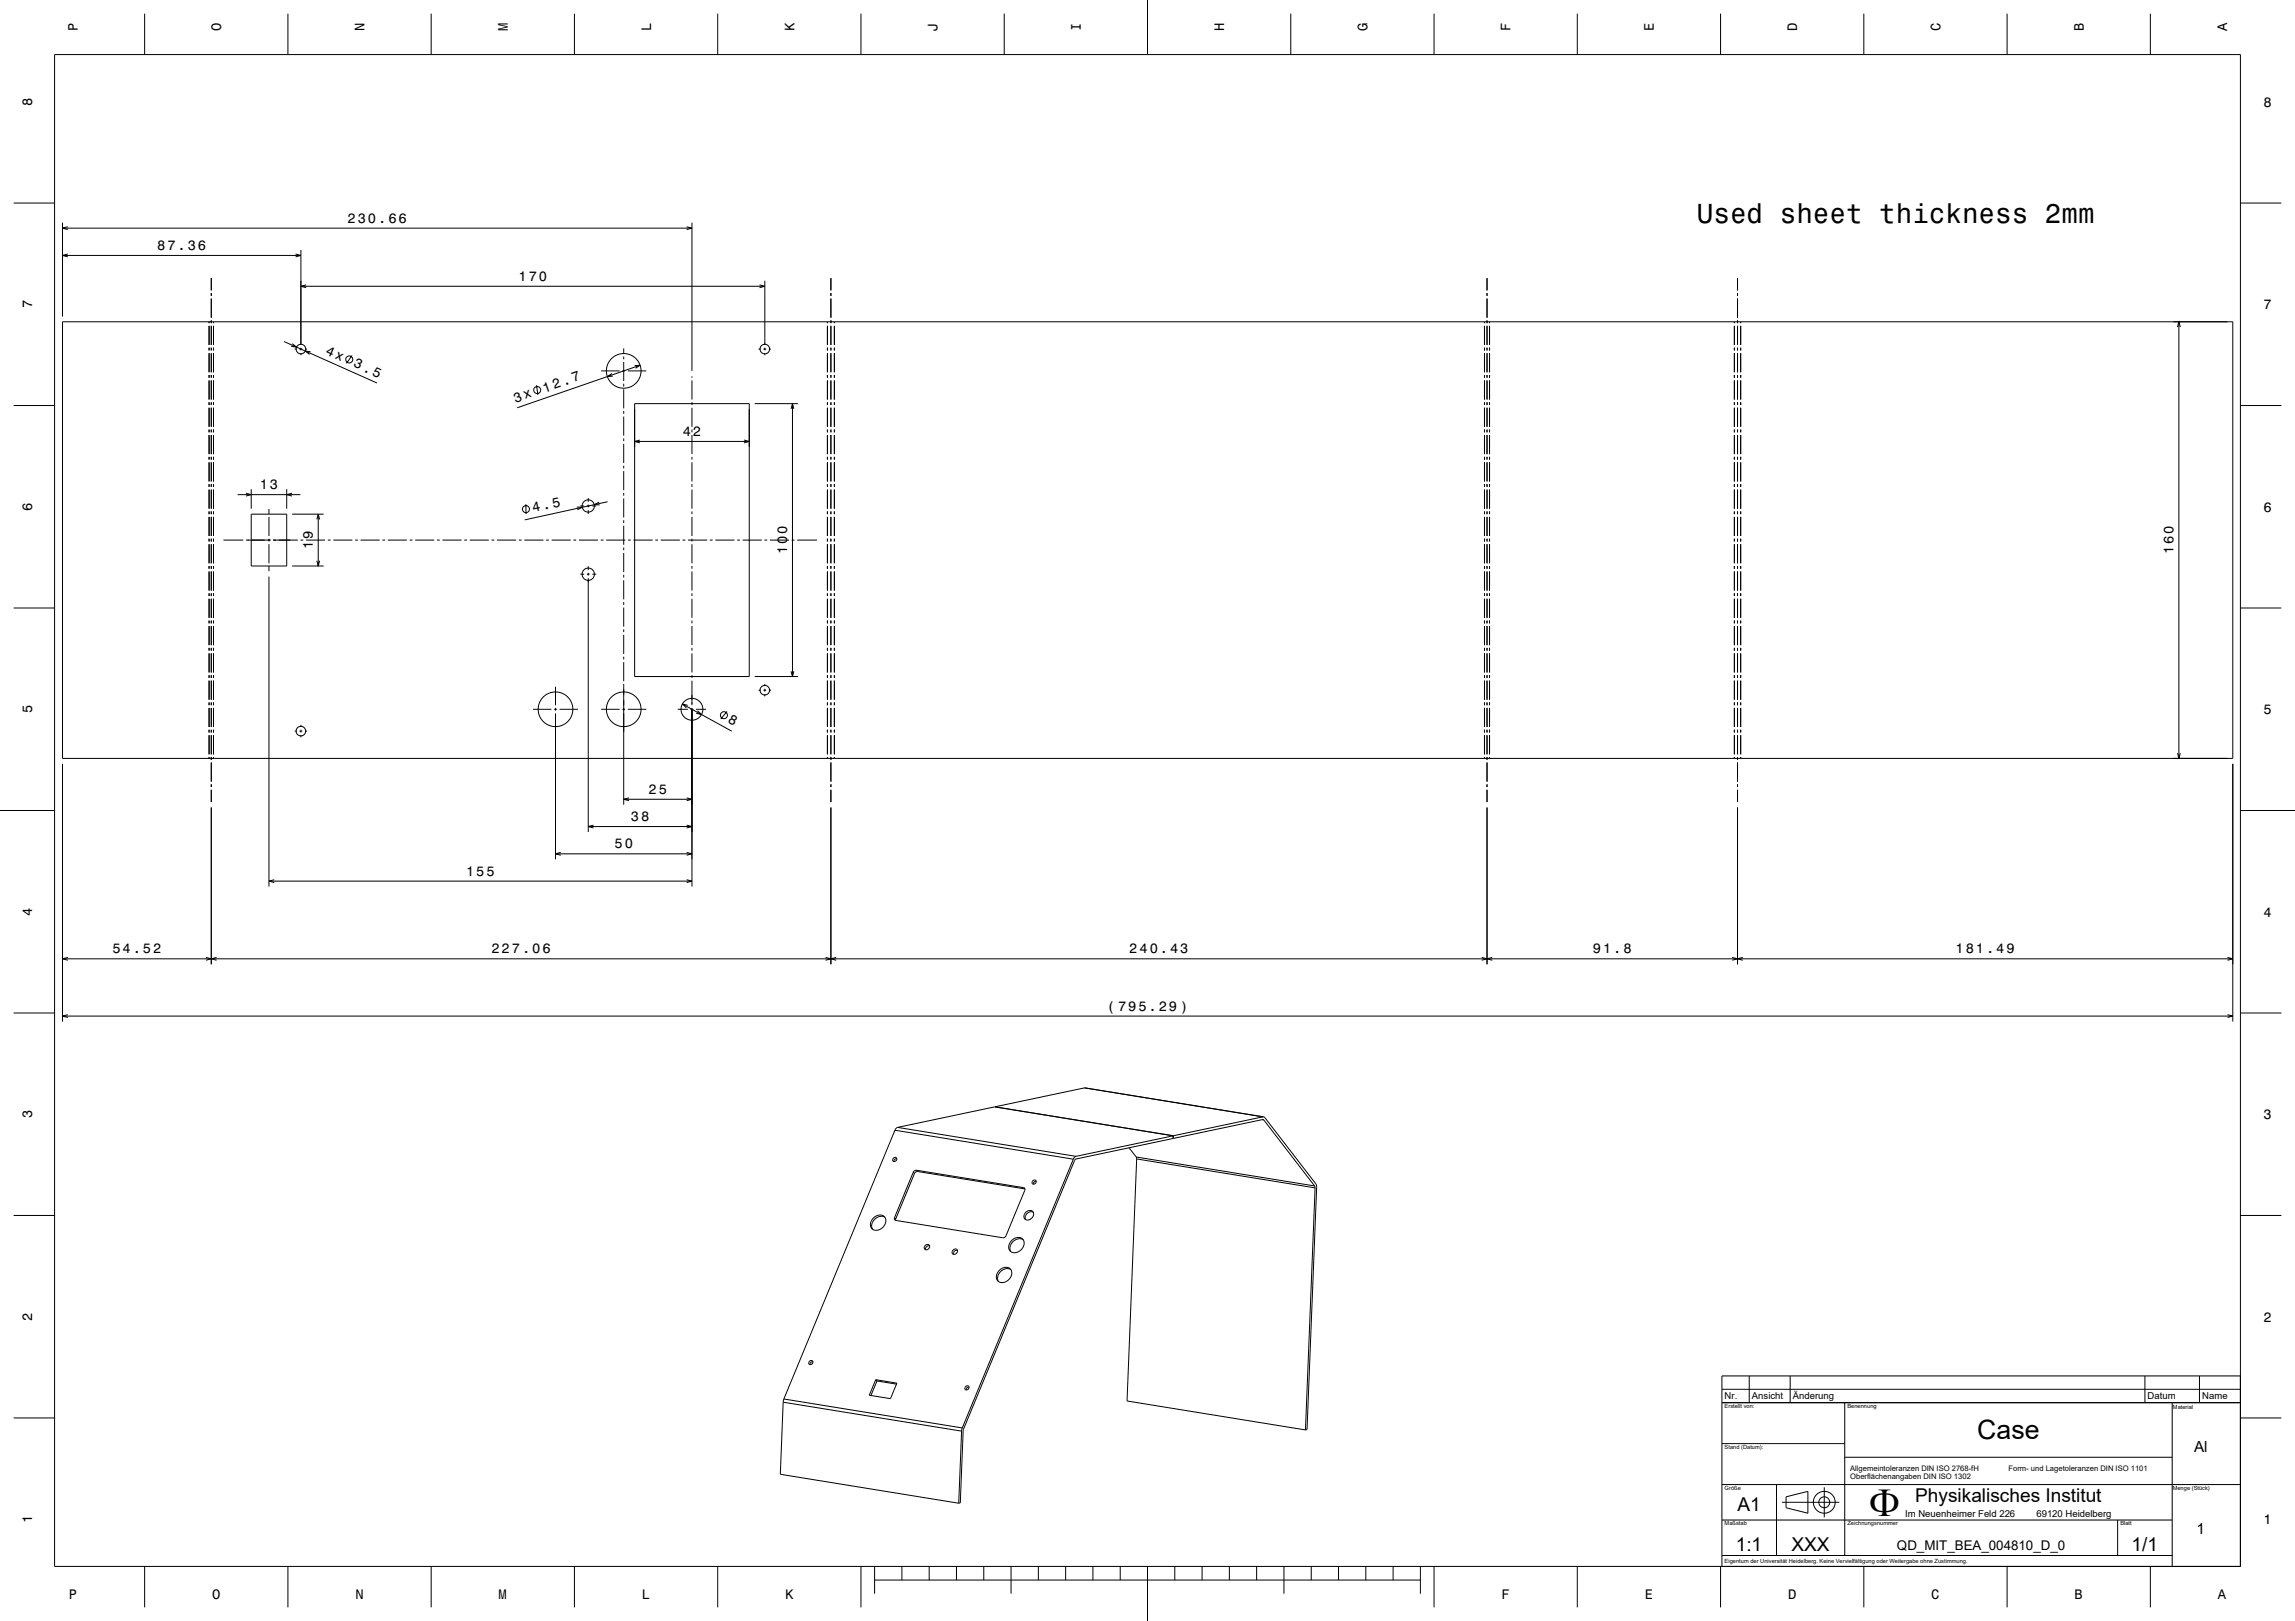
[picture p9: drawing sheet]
<svg xmlns="http://www.w3.org/2000/svg" width="841mm" height="594mm" viewBox="0 0 841 594" stroke-linecap="round" stroke-linejoin="round" font-family="sans-serif">
<defs><g id="words">
<text font-size="14.8" x="685" y="555.4">F</text>
<text font-size="10.1" x="621.8" y="81.9">Used sheet thickness 2mm</text>
<text font-size="9.8" x="724.6" y="527.4">Case</text>
<g font-size="7">
<text x="701.8" y="550.6">Physikalisches Institut</text>
<text x="636.7" y="553.5">A1</text>
<text x="636.1" y="568.5">1:1</text>
<text x="656.5" y="568.5">XXX</text>
<text x="781.1" y="568.5">1/1</text>
</g>
<g font-size="5.6">
<text x="804" y="532.1">Al</text>
<text x="804.9" y="562.1">1</text>
</g>
<g font-size="5.1">
<text x="195.3" y="187.8" transform="rotate(-12 195.3 187.8)">4.5</text>
<text x="266.4" y="264.7" transform="rotate(29 266.4 264.7)">8</text>
</g>
<g font-size="5">
<text x="28.6" y="11.5" transform="rotate(-90 28.6 11.5)">P</text>
<text x="81.1" y="11.5" transform="rotate(-90 81.1 11.5)">O</text>
<text x="133.6" y="11.5" transform="rotate(-90 133.6 11.5)">N</text>
<text x="186.1" y="11.5" transform="rotate(-90 186.1 11.5)">M</text>
<text x="238.6" y="11.5" transform="rotate(-90 238.6 11.5)">L</text>
<text x="291.1" y="11.5" transform="rotate(-90 291.1 11.5)">K</text>
<text x="343.6" y="11.5" transform="rotate(-90 343.6 11.5)">J</text>
<text x="396.1" y="11.5" transform="rotate(-90 396.1 11.5)">I</text>
<text x="448.6" y="11.5" transform="rotate(-90 448.6 11.5)">H</text>
<text x="501.1" y="11.5" transform="rotate(-90 501.1 11.5)">G</text>
<text x="553.6" y="11.5" transform="rotate(-90 553.6 11.5)">F</text>
<text x="606.1" y="11.5" transform="rotate(-90 606.1 11.5)">E</text>
<text x="658.6" y="11.5" transform="rotate(-90 658.6 11.5)">D</text>
<text x="711.1" y="11.5" transform="rotate(-90 711.1 11.5)">C</text>
<text x="763.6" y="11.5" transform="rotate(-90 763.6 11.5)">B</text>
<text x="816.1" y="11.5" transform="rotate(-90 816.1 11.5)">A</text>
<text x="11.8" y="38.8" transform="rotate(-90 11.8 38.8)">8</text>
<text x="829.5" y="39.1">8</text>
<text x="127.4" y="81.6">230.66</text>
<text x="57.6" y="91.6">87.36</text>
<text x="190" y="102.9">170</text>
<text x="11.8" y="113" transform="rotate(-90 11.8 113)">7</text>
<text x="829.5" y="113.3">7</text>
<text x="119" y="129.6" transform="rotate(24 119 129.6)">4x</text>
<text x="129.4" y="134.2" transform="rotate(24 129.4 134.2)">3.5</text>
<text x="199.6" y="143.8" transform="rotate(-19 199.6 143.8)">12.7</text>
<text x="188.9" y="147.5" transform="rotate(-19 188.9 147.5)">3x</text>
<text x="250.2" y="159.8">42</text>
<text x="95.2" y="179.3">13</text>
<text x="11.8" y="187.2" transform="rotate(-90 11.8 187.2)">6</text>
<text x="829.5" y="187.5">6</text>
<text x="114.6" y="201.3" transform="rotate(-90 114.6 201.3)">19</text>
<text x="288.4" y="203.2" transform="rotate(-90 288.4 203.2)">100</text>
<text x="796.5" y="203.2" transform="rotate(-90 796.5 203.2)">160</text>
<text x="11.8" y="261.4" transform="rotate(-90 11.8 261.4)">5</text>
<text x="829.5" y="261.7">5</text>
<text x="237.7" y="290.9">25</text>
<text x="231.2" y="300.9">38</text>
<text x="225.2" y="310.9">50</text>
<text x="170.8" y="320.9">155</text>
<text x="11.8" y="335.6" transform="rotate(-90 11.8 335.6)">4</text>
<text x="829.5" y="335.9">4</text>
<text x="41.2" y="349.4">54.52</text>
<text x="180.1" y="349.4">227.06</text>
<text x="413.8" y="349.4">240.43</text>
<text x="583.7" y="349.4">91.8</text>
<text x="716.6" y="349.4">181.49</text>
<text x="405.7" y="370.3">( 795.29 )</text>
<text x="11.8" y="409.8" transform="rotate(-90 11.8 409.8)">3</text>
<text x="829.5" y="410.1">3</text>
<text x="11.8" y="484" transform="rotate(-90 11.8 484)">2</text>
<text x="829.5" y="484.3">2</text>
<text x="11.8" y="558.2" transform="rotate(-90 11.8 558.2)">1</text>
<text x="829.5" y="558.5">1</text>
<text x="25.2" y="585.8">P</text>
<text x="77.7" y="585.8">O</text>
<text x="130.2" y="585.8">N</text>
<text x="182.7" y="585.8">M</text>
<text x="235.2" y="585.8">L</text>
<text x="287.7" y="585.8">K</text>
<text x="550.2" y="585.8">F</text>
<text x="602.7" y="585.8">E</text>
<text x="655.2" y="585.8">D</text>
<text x="707.7" y="585.8">C</text>
<text x="760.2" y="585.8">B</text>
<text x="812.7" y="585.8">A</text>
</g>
<text font-size="4.9" x="695.2" y="568">QD_MIT_BEA_004810_D_0</text>
<g font-size="3.5">
<text x="632" y="512.8">Nr.</text>
<text x="642" y="512.8">Ansicht</text>
<text x="657" y="512.8">Änderung</text>
<text x="787" y="512.8">Datum</text>
<text x="807" y="512.8">Name</text>
<text x="698.1" y="555.9">Im Neuenheimer Feld 226</text>
<text x="746.2" y="555.9">69120 Heidelberg</text>
</g>
<g font-size="2.8">
<text x="678" y="539">Allgemeintoleranzen DIN ISO 2768-fH</text>
<text x="736" y="539">Form- und Lagetoleranzen DIN ISO 1101</text>
<text x="678" y="542">Oberflächenangaben DIN ISO 1302</text>
</g>
<g font-size="2.1">
<text x="632" y="515.9">Erstellt von:</text>
<text x="677" y="515.9">Benennung</text>
<text x="796.3" y="516.2">Material</text>
<text x="632" y="530.9">Stand (Datum):</text>
<text x="632" y="545.9">Größe</text>
<text x="796.2" y="545.9">Menge (Stück)</text>
<text x="632" y="558.9">Maßstab</text>
<text x="677" y="558.9">Zeichnungsnummer</text>
<text x="777" y="558.9">Blatt</text>
<text x="632" y="572.7">Eigentum der Universität Heidelberg. Keine Vervielfältigung oder Weitergabe ohne Zustimmung.</text>
</g>
</g></defs>
<g fill="none" stroke="#000" stroke-width=".37">
<path d="M20 20h801v554h-801zM53 5v15M105.5 5v15M158 5v15M210.5 5v15M263 5v15M315.5 5v15M368 5v15M420.5 0v20M473 5v15M525.5 5v15M578 5v15"/>
<path d="M630.5 5v15M683 5v15M735.5 5v15M788 5v15M5 74.4h15M821 74.4h15M22.9 81.6v34.3M22.9 93.6h87.4M22.9 83.6h230.7M24.8 93.1l-1.9 .5 1.9 .5M24.8 83.1l-1.9 .5 1.9 .5M108.3 93.1l2 .5-2 .5"/>
<path d="M110.3 91.6v34.8M251.6 83.1l2 .5-2 .5M253.6 81.6v54.3M22.9 117.9h795.3v160h-795.3zM76.6 117.9v.5M76.6 119.4v7M77.4 101.9v4.5M77.4 107.4v1M77.4 109.4v7M77.4 117.4v1M77.4 119.4v7M78.2 117.9v.5"/>
<path d="M78.2 119.4v7M110.3 104.9h170M112.2 104.4l-1.9 .5 1.9 .5M278.3 104.4l2 .5-2 .5M280.3 102.9v23.5M303.2 117.9v.5M303.2 119.4v7M304.5 101.9v4.5M304.5 107.4v1M304.5 109.4v7M304.5 117.4v1M304.5 119.4v7"/>
<path d="M305.8 117.9v.5M305.8 119.4v7M544 117.9v.5M544 119.4v7M544.9 101.9v4.5M544.9 107.4v1M544.9 109.4v7M544.9 117.4v1M544.9 119.4v7M545.8 117.9v.5M545.8 119.4v7M635.6 117.9v.5"/>
<path d="M635.6 119.4v7M636.7 101.9v4.5M636.7 107.4v1M636.7 109.4v7M636.7 117.4v1M636.7 119.4v7M637.9 117.9v.5M637.9 119.4v7M797.9 119.8l.6-1.9 .5 1.9M798.5 117.9v160M76.6 127.4v1M76.6 129.4v7"/>
<path d="M76.6 137.4v1M76.6 139.4v7M77.4 127.4v1M77.4 129.4v7M77.4 137.4v1M77.4 139.4v7M78.2 127.4v1M78.2 129.4v7M78.2 137.4v1M78.2 139.4v7M104.1 125.2l34 15.1M107.1 125.9l1.6 1.3-2-.3"/>
<path d="M108 127.9h.8M109.8 127.9h1M110.3 127.4v1M110.3 129.4v.8M111.8 127.9h.7M113.8 128.9l-1.9-.3 1.5 1.3M129 130.3l-2 2.9M220.3 135.9h6.8M224.2 136.9l-1.6 1.1 2-.2M228.1 135.9h1M228.6 127.7v1.9M228.6 130.6v1"/>
<path d="M228.6 132.6v7M230.1 135.9h6.7M232.6 134l2-.2-1.7 1.2M234.6 133.8l-45.1 15.6M253.6 137.9v.5M253.6 139.4v7M278 127.9h.8M279.8 127.9h1M280.3 127.4v1M280.3 129.4v.8M281.8 127.9h.7M303.2 127.4v1"/>
<path d="M303.2 129.4v7M303.2 137.4v1M303.2 139.4v7M304.5 127.4v1M304.5 129.4v7M304.5 137.4v1M304.5 139.4v7M305.8 127.4v1M305.8 129.4v7M305.8 137.4v1M305.8 139.4v7M544 127.4v1"/>
<path d="M544 129.4v7M544 137.4v1M544 139.4v7M544.9 127.4v1M544.9 129.4v7M544.9 137.4v1M544.9 139.4v7M545.8 127.4v1M545.8 129.4v7M545.8 137.4v1M545.8 139.4v7M635.6 127.4v1"/>
<path d="M635.6 129.4v7M635.6 137.4v1M635.6 139.4v7M636.7 127.4v1M636.7 129.4v7M636.7 137.4v1M636.7 139.4v7M637.9 127.4v1M637.9 129.4v7M637.9 137.4v1M637.9 139.4v7M5 148.6h15"/>
<path d="M76.6 147.4v1M76.6 149.4v7M76.6 157.4v1M76.6 159.4v7M77.4 147.4v1M77.4 149.4v7M77.4 157.4v1M77.4 159.4v7M78.2 147.4v1M78.2 149.4v7M78.2 157.4v1M78.2 159.4v7"/>
<path d="M196.6 141.2l.5 3.5M228.6 140.6v1M228.6 142.6v7M228.6 150.6v1M228.6 152.6v7M232.6 147.9h42v100h-42zM253.6 147.4v1M253.6 149.4v7M253.6 157.4v1M253.6 159.4v7M276.6 147.9h15.8M289.9 149.8l.5-1.9 .5 1.9"/>
<path d="M290.4 147.9v100M303.2 147.4v1M303.2 149.4v7M303.2 157.4v1M303.2 159.4v7M304.5 147.4v1M304.5 149.4v7M304.5 157.4v1M304.5 159.4v7M305.8 147.4v1M305.8 149.4v7M305.8 157.4v1"/>
<path d="M305.8 159.4v7M544 147.4v1M544 149.4v7M544 157.4v1M544 159.4v7M544.9 147.4v1M544.9 149.4v7M544.9 157.4v1M544.9 159.4v7M545.8 147.4v1M545.8 149.4v7M545.8 157.4v1"/>
<path d="M545.8 159.4v7M635.6 147.4v1M635.6 149.4v7M635.6 157.4v1M635.6 159.4v7M636.7 147.4v1M636.7 149.4v7M636.7 157.4v1M636.7 159.4v7M637.9 147.4v1M637.9 149.4v7M637.9 157.4v1"/>
<path d="M637.9 159.4v7M821 148.6h15M76.6 167.4v1M76.6 169.4v7M76.6 177.4v1M76.6 179.4v7M77.4 167.4v1M77.4 169.4v7M77.4 177.4v1M77.4 179.4v7M78.2 167.4v1M78.2 169.4v7"/>
<path d="M78.2 177.4v1M78.2 179.4v7M92.1 179.3v7.1M105.1 179.3v7.1M228.6 160.6v1M228.6 162.6v7M228.6 170.6v1M228.6 172.6v7M232.6 161.8h42M234.5 161.2l-1.9 .6 1.9 .5M253.6 167.4v1M253.6 169.4v7"/>
<path d="M253.6 177.4v1M253.6 179.4v7M272.6 161.2l2 .6-2 .5M303.2 167.4v1M303.2 169.4v7M303.2 177.4v1M303.2 179.4v7M304.5 167.4v1M304.5 169.4v7M304.5 177.4v1M304.5 179.4v7M305.8 167.4v1"/>
<path d="M305.8 169.4v7M305.8 177.4v1M305.8 179.4v7M544 167.4v1M544 169.4v7M544 177.4v1M544 179.4v7M544.9 167.4v1M544.9 169.4v7M544.9 177.4v1M544.9 179.4v7M545.8 167.4v1"/>
<path d="M545.8 169.4v7M545.8 177.4v1M545.8 179.4v7M635.6 167.4v1M635.6 169.4v7M635.6 177.4v1M635.6 179.4v7M636.7 167.4v1M636.7 169.4v7M636.7 177.4v1M636.7 179.4v7M637.9 167.4v1"/>
<path d="M637.9 169.4v7M637.9 177.4v1M637.9 179.4v7M76.6 187.4v1M76.6 189.4v7M76.6 197.4v1M76.6 199.4v7M77.4 187.4v1M77.4 189.4v7M77.4 197.4v1M77.4 199.4v7M78.2 187.4v1"/>
<path d="M78.2 189.4v7M78.2 197.4v1M78.2 199.4v7M81.9 197.9h7.2M87.1 181.3h23M90.1 180.7l2 .6-2 .5M90.1 197.9h9M92.1 188.4h13v19h-13zM98.6 186.5v1.9M98.6 189.4v7M98.6 197.4v1M98.6 199.4v7"/>
<path d="M100.1 197.9h9M107 180.7l-1.9 .6 1.9 .5M107.1 188.4h11.5M110.1 197.9h1M112.1 197.9h7M116.1 190.3l.5-1.9 .5 1.9M116.6 188.4v19M120.1 197.9h1M122.1 197.9h7M130.1 197.9h1M132.1 197.9h7M140.1 197.9h1"/>
<path d="M142.1 197.9h7M150.1 197.9h1M152.1 197.9h7M160.1 197.9h1M162.1 197.9h7M170.1 197.9h1M172.1 197.9h7M180.1 197.9h1M182.1 197.9h7M190.1 197.9h1M192.1 197.9h7M192.7 184.8l.1 3.5"/>
<path d="M200.1 197.9h1M202.1 197.9h7M210.1 197.9h1M211.4 185.8l2 .1-1.8 .9M212.1 197.9h7M212.6 185.4h1.5M215.1 185.4h1M215.6 182.5v1.4M215.6 184.9v1M215.6 186.9v1.4M217.1 185.4h1.4M219.5 184l-1.7 .9 2 .1"/>
<path d="M220.1 197.9h1M222.1 197.9h7M222.6 183.9l-30.3 6.6M228.6 180.6v1M228.6 182.6v7M228.6 190.6v1M228.6 192.6v7M230.1 197.9h1M232.1 197.9h7M240.1 197.9h1M242.1 197.9h7M250.1 197.9h1"/>
<path d="M252.1 197.9h7M253.6 187.4v1M253.6 189.4v7M253.6 197.4v1M253.6 199.4v7M260.1 197.9h1M262.1 197.9h7M270.1 197.9h1M272.1 197.9h7M280.1 197.9h1M282.1 197.9h7M290.1 197.9h1"/>
<path d="M292.1 197.9h7.3M303.2 187.4v1M303.2 189.4v7M303.2 197.4v1M303.2 199.4v7M304.5 187.4v1M304.5 189.4v7M304.5 197.4v1M304.5 199.4v7M305.8 187.4v1M305.8 189.4v7M305.8 197.4v1"/>
<path d="M305.8 199.4v7M544 187.4v1M544 189.4v7M544 197.4v1M544 199.4v7M544.9 187.4v1M544.9 189.4v7M544.9 197.4v1M544.9 199.4v7M545.8 187.4v1M545.8 189.4v7M545.8 197.4v1"/>
<path d="M545.8 199.4v7M635.6 187.4v1M635.6 189.4v7M635.6 197.4v1M635.6 199.4v7M636.7 187.4v1M636.7 189.4v7M636.7 197.4v1M636.7 199.4v7M637.9 187.4v1M637.9 189.4v7M637.9 197.4v1"/>
<path d="M637.9 199.4v7M76.6 207.4v1M76.6 209.4v7M76.6 217.4v1M76.6 219.4v7M77.4 207.4v1M77.4 209.4v7M77.4 217.4v1M77.4 219.4v7M78.2 207.4v1M78.2 209.4v7M78.2 217.4v1"/>
<path d="M78.2 219.4v7M98.6 207.4v1.9M98.6 211.3v113.6M107.1 207.4h11.5M116.1 205.5l.5 1.9 .5-1.9M212.6 210.4h1.5M215.1 210.4h1M215.6 207.5v1.4M215.6 209.9v1M215.6 211.9v93M217.1 210.4h1.4M228.6 200.6v1"/>
<path d="M228.6 202.6v7M228.6 210.6v1M228.6 212.6v7M253.6 207.4v1M253.6 209.4v7M253.6 217.4v1M253.6 219.4v7M303.2 207.4v1M303.2 209.4v7M303.2 217.4v1M303.2 219.4v7M304.5 207.4v1"/>
<path d="M304.5 209.4v7M304.5 217.4v1M304.5 219.4v7M305.8 207.4v1M305.8 209.4v7M305.8 217.4v1M305.8 219.4v7M544 207.4v1M544 209.4v7M544 217.4v1M544 219.4v7M544.9 207.4v1"/>
<path d="M544.9 209.4v7M544.9 217.4v1M544.9 219.4v7M545.8 207.4v1M545.8 209.4v7M545.8 217.4v1M545.8 219.4v7M635.6 207.4v1M635.6 209.4v7M635.6 217.4v1M635.6 219.4v7M636.7 207.4v1"/>
<path d="M636.7 209.4v7M636.7 217.4v1M636.7 219.4v7M637.9 207.4v1M637.9 209.4v7M637.9 217.4v1M637.9 219.4v7M5 222.8h15M76.6 227.4v1M76.6 229.4v7M76.6 237.4v1M76.6 239.4v7"/>
<path d="M77.4 227.4v1M77.4 229.4v7M77.4 237.4v1M77.4 239.4v7M78.2 227.4v1M78.2 229.4v7M78.2 237.4v1M78.2 239.4v7M228.6 220.6v1M228.6 222.6v7M228.6 230.6v1M228.6 232.6v7"/>
<path d="M253.6 227.4v1M253.6 229.4v7M253.6 237.4v1M253.6 239.4v7M303.2 227.4v1M303.2 229.4v7M303.2 237.4v1M303.2 239.4v7M304.5 227.4v1M304.5 229.4v7M304.5 237.4v1M304.5 239.4v7"/>
<path d="M305.8 227.4v1M305.8 229.4v7M305.8 237.4v1M305.8 239.4v7M544 227.4v1M544 229.4v7M544 237.4v1M544 239.4v7M544.9 227.4v1M544.9 229.4v7M544.9 237.4v1M544.9 239.4v7"/>
<path d="M545.8 227.4v1M545.8 229.4v7M545.8 237.4v1M545.8 239.4v7M635.6 227.4v1M635.6 229.4v7M635.6 237.4v1M635.6 239.4v7M636.7 227.4v1M636.7 229.4v7M636.7 237.4v1M636.7 239.4v7"/>
<path d="M637.9 227.4v1M637.9 229.4v7M637.9 237.4v1M637.9 239.4v7M821 222.8h15M76.6 247.4v1M76.6 249.4v7M76.6 257.4v1M76.6 259.4v7M77.4 247.4v1M77.4 249.4v7M77.4 257.4v1"/>
<path d="M77.4 259.4v7M78.2 247.4v1M78.2 249.4v7M78.2 257.4v1M78.2 259.4v7M195.3 259.9h6.8M203.1 259.9h1M203.6 251.7v6.7M203.6 259.4v1M205.1 259.9h6.7M220.3 259.9h6.8M228.1 259.9h1"/>
<path d="M228.6 240.6v1M228.6 242.6v7M228.6 250.6v44.3M230.1 259.9h6.7M248.4 259.9h3.7M250.1 258l18 9.9M252 258.5l-1.9-.5 1.4 1.4M253.1 259.9h1M253.6 247.4v1M253.6 249.4v9M253.6 259.4v65.5M255.1 259.9h3.7"/>
<path d="M276.6 247.9h15.8M278 252.9h.8M279.8 252.9h1M280.3 250.6v.8M280.3 252.4v1M280.3 254.4v.8M281.8 252.9h.7M289.9 246l.5 1.9 .5-1.9M303.2 247.4v1M303.2 249.4v7M303.2 257.4v1M303.2 259.4v7"/>
<path d="M304.5 247.4v1M304.5 249.4v7M304.5 257.4v1M304.5 259.4v7M305.8 247.4v1M305.8 249.4v7M305.8 257.4v1M305.8 259.4v7M544 247.4v1M544 249.4v7M544 257.4v1M544 259.4v7"/>
<path d="M544.9 247.4v1M544.9 249.4v7M544.9 257.4v1M544.9 259.4v7M545.8 247.4v1M545.8 249.4v7M545.8 257.4v1M545.8 259.4v7M635.6 247.4v1M635.6 249.4v7M635.6 257.4v1M635.6 259.4v7"/>
<path d="M636.7 247.4v1M636.7 249.4v7M636.7 257.4v1M636.7 259.4v7M637.9 247.4v1M637.9 249.4v7M637.9 257.4v1M637.9 259.4v7M22.9 279.9v94.4M76.6 267.4v1M76.6 269.4v7M76.6 277.4v.5"/>
<path d="M77.4 267.4v1M77.4 269.4v7M77.4 277.4v1M77.4 279.4v7M78.2 267.4v1M78.2 269.4v7M78.2 277.4v.5M108 267.9h.8M109.8 267.9h1M110.3 265.6v.8M110.3 267.4v1M110.3 269.4v.8"/>
<path d="M111.8 267.9h.7M203.6 261.4v53.5M255.6 260.5l1.5 1.3-2-.4M266.4 260.7l-2.3 2.7M303.2 267.4v1M303.2 269.4v7M303.2 277.4v.5M304.5 267.4v1M304.5 269.4v7M304.5 277.4v1M304.5 279.4v7M305.8 267.4v1"/>
<path d="M305.8 269.4v7M305.8 277.4v.5M544 267.4v1M544 269.4v7M544 277.4v.5M544.9 267.4v1M544.9 269.4v7M544.9 277.4v1M544.9 279.4v7M545.8 267.4v1M545.8 269.4v7M545.8 277.4v.5"/>
<path d="M635.6 267.4v1M635.6 269.4v7M635.6 277.4v.5M636.7 267.4v1M636.7 269.4v7M636.7 277.4v1M636.7 279.4v7M637.9 267.4v1M637.9 269.4v7M637.9 277.4v.5M797.9 276l.6 1.9 .5-1.9M818.2 279.9v94.4"/>
<path d="M0 297h20M77.4 287.4v1M77.4 289.4v4.5M77.4 295.9v57.5M228.6 292.9h25M230.5 292.4l-1.9 .5 1.9 .5M251.6 292.4l2 .5-2 .5M304.5 287.4v1M304.5 289.4v4.5M304.5 295.9v57.5M544.9 287.4v1M544.9 289.4v4.5"/>
<path d="M544.9 295.9v57.5M636.7 287.4v1M636.7 289.4v4.5M636.7 295.9v57.5M821 297h20M203.6 312.9h50M205.5 312.4l-1.9 .5 1.9 .5M215.6 302.9h38M217.5 302.4l-1.9 .5 1.9 .5M251.6 302.4l2 .5-2 .5M251.6 312.4l2 .5-2 .5M98.6 322.9h155"/>
<path d="M100.5 322.4l-1.9 .5 1.9 .5M251.6 322.4l2 .5-2 .5M22.9 351.4h795.3M24.8 350.8l-1.9 .6 1.9 .5M75.5 350.8l1.9 .6-1.9 .5M79.4 350.8l-2 .6 2 .5M302.6 350.8l1.9 .6-1.9 .5M306.4 350.8l-1.9 .6 1.9 .5M543 350.8l1.9 .6-1.9 .5M546.8 350.8l-1.9 .6 1.9 .5M634.8 350.8l1.9 .6-1.9 .5M638.6 350.8l-1.9 .6 1.9 .5"/>
<path d="M816.3 350.8l1.9 .6-1.9 .5M5 371.2h15M22.9 372.3h795.3M24.8 371.8l-1.9 .5 1.9 .6M816.3 371.8l1.9 .5-1.9 .6M821 371.2h15M397.4 398.6l-32.8 7M397.4 398.6l65.6 10.7M397.6 398.6h-.2M327.9 414.2l-40.7 98.4M327.9 414.2l65.4 10.6M328.9 413.1l-1 1.1"/>
<path d="M328.9 413.1l35.6-7.5 65.5 10.6M328.9 413.1l65.4 10.6M429.8 417.1l.2 .1M430 416.2v1M462.5 410.3l.6 .1M463 409.3l-33 6.9M463 409.3l.5 .3 18.6 24.1 .4 1-3.5 89.2-.6 .1M463.1 410.4l-.4-.2-32.7 7M463.1 410.4l18.6 24.2M328.7 424.6a1.02 1.02 0 0 0-1.1 1M334.7 429.6l.4 .4M334.7 429.6l-6.9 16.6"/>
<path d="M335.1 430l-6.9 16.7M335.8 428.8l-.6 .2-.5 .6M335.8 428.8l39.3 6.4M335.8 428.8l.5 .5M336.3 429.3l-.7 .1-.5 .6M336.3 429.3l39.2 6.4M375.1 435.2a.66 .66 0 0 1 .4 1l-6.9 16.6-.7 .7-39.7-6.3a.67 .67 0 0 1-.4-1M375.1 435.2l.4 .5M375.5 435.7h.1M379.7 432.9a1.02 1.02 0 0 0-1.1 1M393.3 424.8l-40.7 98.5M394.3 423.7l35.6-7.5-.1 1-35.5 7.5-.4 .4-40.8 98.6-1.2 27-.6 .1"/>
<path d="M394.3 423.7l-1 1.1M413.8 420.6l2.6 3.4M416.4 424l.1 .7M416.4 424l65.3 10.6M416.5 424.7l65.4 10.6M416.5 424.7l-3.5 88.7 65.4 10.6M481.7 434.6l.2 .7M481.9 435.3l-3.5 88.7M5 445.4h15M319.9 446.5a2.59 2.59 0 0 1 2.5-1.3 2.59 2.59 0 0 1 2.2 1.6 3.4 3.4 0 0 1-1.5 3.3 3.4 3.4 0 0 1-3.6 .1 2.83 2.83 0 0 1 .4-3.7zM324.3 446.1a3.4 3.4 0 0 0-3.7 .7 3.4 3.4 0 0 0-.8 3.7M327.8 446.2l.4 .5"/>
<path d="M328.2 446.7v.5M339.1 456.4a.92 .92 0 0 1 1.5 0 .92 .92 0 0 1-.5 1.4 .87 .87 0 0 1-1.3-.2 .87 .87 0 0 1 .3-1.2zM340.6 456.5a1.28 1.28 0 0 0-1.5 1.5M349.3 458a.92 .92 0 0 1 1.5 0 .92 .92 0 0 1-.5 1.5 .87 .87 0 0 1-1.3-.2 .87 .87 0 0 1 .3-1.3zM350.9 458.2a1.28 1.28 0 0 0-1.5 1.4M370.8 454.5a2.49 2.49 0 0 1 2.5-1.1 2.49 2.49 0 0 1 2 1.9 3.4 3.4 0 0 1-1.6 3.1 3.4 3.4 0 0 1-3.6 0 2.91 2.91 0 0 1 .7-3.9zM375 454.3a3.4 3.4 0 0 0-3.8 .7 3.4 3.4 0 0 0-.8 3.7M375.9 444.3a1.61 1.61 0 0 1 2.5-.4 1.61 1.61 0 0 1-.5 2.6 1.56 1.56 0 0 1-2.4 .2 1.56 1.56 0 0 1 .4-2.4zM378.6 444.2a2.19 2.19 0 0 0-2.2 .5 2.19 2.19 0 0 0-.6 2.2M821 445.4h15M366.3 465.5a2.49 2.49 0 0 1 2.5-1.1 2.49 2.49 0 0 1 2 1.8 3.4 3.4 0 0 1-1.6 3.2 3.4 3.4 0 0 1-3.6 0 2.91 2.91 0 0 1 .7-3.9zM370.4 465.2a3.4 3.4 0 0 0-3.7 .7 3.4 3.4 0 0 0-.8 3.7"/>
<path d="M297.9 499a1.02 1.02 0 0 0-1.1 1.1M5 519.6h15M287 513.8l-1.1 26.4 65.4 10.6M287 513.8l65.4 10.6M287.2 512.6l-.2 1.2M287.2 512.6l65.4 10.7M320.9 505.6l7.8 1.2-2.4 5.7-7.7-1.2zM320.9 505.6l.5 .4M321.4 506l7.1 1.2M321.4 506l-2.2 5.4M355.1 508.3a1.02 1.02 0 0 0-1.1 1M631 514h190"/>
<path d="M631 509.1h190M641 504.2v9.8M656 504.2v9.8M676 514v56M786 504.2v9.8M796 514v60M806 504.2v9.8M821 519.6h15M821 504.2h-190v69.8M352.4 524.4l-1.1 26.4M352.6 523.3l-.2 1.1M631 529h45"/>
<path d="M676 534h120M631 557h165M631 544h190M651 544v26M653 550.5h21M654.5 548.5l8-2v8l-8-2zM668.5 545v11M776 557v13M53 574v15M105.5 574v15M158 574v15M210.5 574v15"/>
<path d="M263 574v15M315.5 574v15M320.5 579h200M320.5 574v10M330.5 574v5M340.5 574v5M350.5 574v5M360.5 574v5M370.5 574v10M380.5 574v5M390.5 574v5M400.5 574v5"/>
<path d="M410.5 574v5M420.5 574v20M430.5 574v5M440.5 574v5M450.5 574v5M460.5 574v5M470.5 574v10M480.5 574v5M490.5 574v5M500.5 574v5M510.5 574v5M520.5 574v10"/>
<path d="M525.5 574v15M578 574v15M630.5 574v15M631 570h165M683 574v15M735.5 574v15M788 574v15"/>
<circle cx="110.3" cy="127.9" r="1.75"/>
<circle cx="128" cy="131.7" r="1.28"/>
<circle cx="228.6" cy="135.9" r="6.3"/>
<circle cx="280.3" cy="127.9" r="1.75"/>
<circle cx="196.9" cy="142.9" r="1.28"/>
<circle cx="192.7" cy="186.6" r="1.28"/>
<circle cx="215.6" cy="185.4" r="2.25"/>
<circle cx="215.6" cy="210.4" r="2.25"/>
<circle cx="203.6" cy="259.9" r="6.4"/>
<circle cx="228.6" cy="259.9" r="6.4"/>
<circle cx="253.6" cy="259.9" r="4"/>
<circle cx="280.3" cy="252.9" r="1.75"/>
<circle cx="110.3" cy="267.9" r="1.75"/>
<circle cx="265.3" cy="262.1" r="1.28"/>
<circle cx="327.9" cy="425" r=".79"/>
<circle cx="378.9" cy="433.3" r=".79"/>
<circle cx="297.1" cy="499.4" r=".79"/>
<circle cx="354.3" cy="508.7" r=".79"/>
<circle cx="668.5" cy="550.5" r="4"/>
<circle cx="668.5" cy="550.5" r="2"/>
</g>
<use href="#words"/>
</svg>
